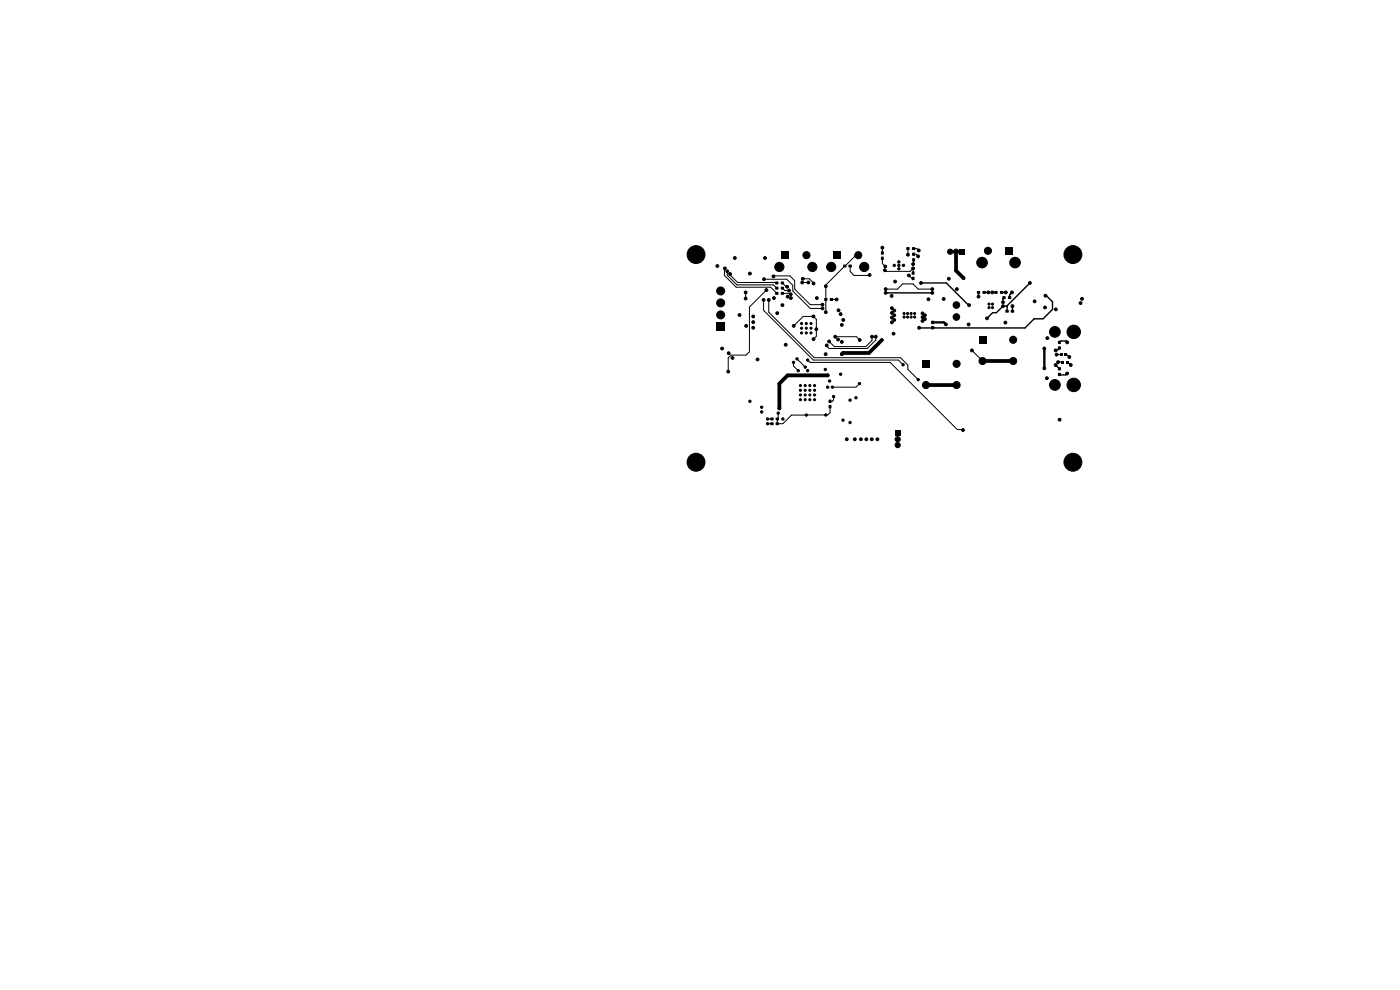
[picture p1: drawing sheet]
<svg xmlns="http://www.w3.org/2000/svg" width="297mm" height="210mm" viewBox="0 0 297 210" stroke-linecap="round" stroke-linejoin="round" font-family="sans-serif">
<g fill="#000">
<path d="M165.8 53.4h1.5v1.5h-1.5zM176.8 53.4h1.5v1.5h-1.5zM178.9 56.2h.6v.5h-.6zM180 56.2h.7v.5h-.7zM186.9 53.3h.6v.7h-.6zM186.9 54.5h.6v.6h-.6zM192.3 52.5h.6v.5h-.6zM193.4 58.7h.6v.7h-.6zM193.4 57.6h.6v.7h-.6zM193.5 53.6h.6v.6h-.6zM193.5 54.8h.6v.6h-.6zM193.5 52.5h.6v.5h-.6z"/>
<path d="M203.5 52.8h1.1v1.1h-1.1zM213.3 52.5h1.5v1.5h-1.5zM152 68.5h1.7v1.7h-1.7zM164.5 59.8h.6v.5h-.6zM164.5 60.9h.6v.5h-.6zM164.5 62h.6v.5h-.6zM165.7 59.8h.6v.5h-.6zM165.7 60.9h.6v.5h-.6zM165.7 62h.6v.5h-.6zM174.9 63.3h.6v.5h-.6zM176.1 63.3h.6v.5h-.6zM195.7 76.4h1.5v1.5h-1.5z"/>
<path d="M197.6 69.2h.5v.6h-.5zM197.6 68.1h.5v.6h-.5zM207.3 61.8h.6v.5h-.6zM207.7 71.3h1.5v1.5h-1.5zM208.5 61.8h.6v.5h-.6zM211 61.8h.6v.5h-.6zM212.7 62.9h.6v.5h-.6zM212.2 61.8h.6v.5h-.6zM213.3 65.8h.7v.5h-.7zM213.9 62.9h.6v.5h-.6zM214.5 65.8h.6v.5h-.6zM224.5 72.3h.5v.6h-.5z"/>
<path d="M224.5 73.5h.5v.6h-.5zM224.5 77.9h.5v.6h-.5zM224.5 79.1h.5v.6h-.5zM224.9 74.9h.6v.6h-.6zM225.2 76.5h.6v.6h-.6zM225.8 74.9h.6v.6h-.6zM226.1 76.5h.6v.6h-.6zM163.4 89.6h.7v.5h-.7zM163.4 88.6h.7v.5h-.7zM164.6 89.6h.6v.5h-.6zM164.6 88.6h.6v.5h-.6zM175.8 85.9h.6v.7h-.6z"/>
<path d="M175.8 84.8h.6v.7h-.6zM189.9 91.4h1.1v1.1h-1.1z"/>
</g>
<g fill="#000" stroke="#000" stroke-width=".21">
<circle cx="147.7" cy="54" r="1.9"/>
<circle cx="152.2" cy="56.4" r=".3"/>
<circle cx="153.8" cy="56.9" r=".3"/>
<circle cx="154.3" cy="57.6" r=".3"/>
<circle cx="154.9" cy="58.1" r=".3"/>
<circle cx="155.9" cy="54.7" r=".3"/>
<circle cx="159.1" cy="58" r=".3"/>
<circle cx="162.1" cy="59.2" r=".3"/>
<circle cx="162.3" cy="54.7" r=".3"/>
<circle cx="164.1" cy="58.6" r=".3"/>
<circle cx="165.3" cy="56.6" r=".97"/>
<circle cx="170.2" cy="59.9" r=".3"/>
<circle cx="170.3" cy="59.1" r=".3"/>
<circle cx="171.1" cy="54.1" r=".75"/>
<circle cx="171.5" cy="59.9" r=".3"/>
<circle cx="172.3" cy="56.6" r=".97"/>
<circle cx="176.3" cy="56.6" r=".97"/>
<circle cx="182.1" cy="54.1" r=".75"/>
<circle cx="183.3" cy="56.6" r=".97"/>
<circle cx="184.5" cy="58.3" r=".3"/>
<circle cx="187.2" cy="52.5" r=".3"/>
<circle cx="187.7" cy="57.3" r=".3"/>
<circle cx="187.8" cy="56.5" r=".3"/>
<circle cx="189.7" cy="56.3" r=".25"/>
<circle cx="189.9" cy="59.7" r=".3"/>
<circle cx="190.7" cy="56.3" r=".25"/>
<circle cx="190.7" cy="57" r=".25"/>
<circle cx="190.7" cy="55.6" r=".25"/>
<circle cx="191.7" cy="56.3" r=".25"/>
<circle cx="192.6" cy="54" r=".3"/>
<circle cx="192.8" cy="58.4" r=".3"/>
<circle cx="193.7" cy="56" r=".3"/>
<circle cx="193.7" cy="56.9" r=".3"/>
<circle cx="194.8" cy="54.4" r=".3"/>
<circle cx="194.9" cy="53.1" r=".3"/>
<circle cx="201.3" cy="59.1" r=".3"/>
<circle cx="201.6" cy="53.4" r=".55"/>
<circle cx="202.8" cy="53.4" r=".55"/>
<circle cx="204.4" cy="59" r=".3"/>
<circle cx="208.3" cy="55.7" r="1.12"/>
<circle cx="209.6" cy="53.2" r=".75"/>
<circle cx="215.3" cy="55.7" r="1.12"/>
<circle cx="227.6" cy="54" r="1.9"/>
<circle cx="152.9" cy="61.7" r=".85"/>
<circle cx="152.9" cy="64.3" r=".85"/>
<circle cx="152.9" cy="66.8" r=".85"/>
<circle cx="153.2" cy="73.9" r=".3"/>
<circle cx="154.5" cy="78.8" r=".3"/>
<circle cx="154.6" cy="74.9" r=".3"/>
<circle cx="155.4" cy="75.9" r=".3"/>
<circle cx="156.9" cy="66.8" r=".3"/>
<circle cx="158.2" cy="62" r=".3"/>
<circle cx="158.2" cy="63.3" r=".3"/>
<circle cx="158.3" cy="69.1" r=".3"/>
<circle cx="159.8" cy="69.5" r=".3"/>
<circle cx="159.8" cy="68.3" r=".3"/>
<circle cx="159.8" cy="67.1" r=".3"/>
<circle cx="160.7" cy="76.3" r=".3"/>
<circle cx="162" cy="63.6" r=".3"/>
<circle cx="162.6" cy="61.5" r=".3"/>
<circle cx="163.1" cy="63.6" r=".3"/>
<circle cx="164.2" cy="63.2" r=".3"/>
<circle cx="164.9" cy="66.4" r=".3"/>
<circle cx="166" cy="64.7" r=".3"/>
<circle cx="166.7" cy="73.1" r=".3"/>
<circle cx="167" cy="60.8" r=".3"/>
<circle cx="167.1" cy="62.9" r=".3"/>
<circle cx="167.4" cy="61.6" r=".3"/>
<circle cx="167.7" cy="62.4" r=".3"/>
<circle cx="167.8" cy="63.2" r=".3"/>
<circle cx="168.3" cy="76.9" r=".25"/>
<circle cx="168.4" cy="69.1" r=".3"/>
<circle cx="169.1" cy="76.1" r=".25"/>
<circle cx="169.3" cy="78.6" r=".25"/>
<circle cx="170" cy="69.6" r=".22"/>
<circle cx="170" cy="68.6" r=".22"/>
<circle cx="170" cy="70.6" r=".22"/>
<circle cx="170.8" cy="77.9" r=".25"/>
<circle cx="171" cy="69.6" r=".22"/>
<circle cx="171" cy="68.6" r=".22"/>
<circle cx="171" cy="70.6" r=".22"/>
<circle cx="171.3" cy="78.6" r=".25"/>
<circle cx="171.3" cy="76.4" r=".25"/>
<circle cx="172" cy="69.6" r=".22"/>
<circle cx="172" cy="68.6" r=".22"/>
<circle cx="172" cy="70.6" r=".22"/>
<circle cx="172.6" cy="67.1" r=".3"/>
<circle cx="172.6" cy="60.1" r=".3"/>
<circle cx="172.6" cy="71.9" r=".3"/>
<circle cx="173.2" cy="69.8" r=".3"/>
<circle cx="173.3" cy="63.2" r=".3"/>
<circle cx="174.5" cy="64.6" r=".3"/>
<circle cx="174.5" cy="65.4" r=".3"/>
<circle cx="175.1" cy="78.4" r=".25"/>
<circle cx="175.2" cy="75.1" r=".3"/>
<circle cx="175.2" cy="66.2" r=".3"/>
<circle cx="175.2" cy="60.7" r=".3"/>
<circle cx="175.4" cy="73.3" r=".3"/>
<circle cx="175.6" cy="79.6" r=".3"/>
<circle cx="175.9" cy="72.4" r=".3"/>
<circle cx="177.2" cy="71.4" r=".3"/>
<circle cx="177.5" cy="63.5" r=".3"/>
<circle cx="177.8" cy="72" r=".3"/>
<circle cx="177.9" cy="65.8" r=".3"/>
<circle cx="178.3" cy="66.6" r=".3"/>
<circle cx="178.3" cy="79.4" r=".25"/>
<circle cx="178.6" cy="72.5" r=".3"/>
<circle cx="178.6" cy="68.9" r=".3"/>
<circle cx="178.6" cy="75.1" r=".3"/>
<circle cx="178.9" cy="67.9" r=".3"/>
<circle cx="182.4" cy="72.1" r=".3"/>
<circle cx="185" cy="71.4" r=".3"/>
<circle cx="185.8" cy="71.4" r=".3"/>
<circle cx="187.1" cy="72.1" r=".25"/>
<circle cx="187.9" cy="62.1" r=".3"/>
<circle cx="187.9" cy="61.3" r=".3"/>
<circle cx="189.2" cy="62.8" r=".3"/>
<circle cx="189.2" cy="68.4" r=".3"/>
<circle cx="189.2" cy="67.4" r=".3"/>
<circle cx="189.2" cy="66.4" r=".3"/>
<circle cx="189.2" cy="65.4" r=".3"/>
<circle cx="189.6" cy="70.8" r=".3"/>
<circle cx="189.7" cy="67.9" r=".3"/>
<circle cx="189.7" cy="66.9" r=".3"/>
<circle cx="189.7" cy="65.9" r=".3"/>
<circle cx="191.6" cy="77.4" r=".25"/>
<circle cx="191.8" cy="67.3" r=".22"/>
<circle cx="191.8" cy="66.5" r=".23"/>
<circle cx="192.5" cy="67.3" r=".22"/>
<circle cx="192.5" cy="66.5" r=".23"/>
<circle cx="193.3" cy="67.3" r=".22"/>
<circle cx="193.3" cy="66.5" r=".23"/>
<circle cx="194" cy="67.3" r=".22"/>
<circle cx="194" cy="66.5" r=".22"/>
<circle cx="195" cy="69.5" r=".3"/>
<circle cx="195.4" cy="60" r=".3"/>
<circle cx="195.7" cy="66.5" r=".3"/>
<circle cx="195.7" cy="67.3" r=".3"/>
<circle cx="195.7" cy="68.1" r=".3"/>
<circle cx="196.2" cy="67.7" r=".3"/>
<circle cx="196.2" cy="66.9" r=".3"/>
<circle cx="197" cy="63.5" r=".3"/>
<circle cx="197.8" cy="62.1" r=".3"/>
<circle cx="197.8" cy="61.3" r=".3"/>
<circle cx="200.2" cy="63.4" r=".3"/>
<circle cx="200.7" cy="68.8" r=".3"/>
<circle cx="202.9" cy="64.7" r=".7"/>
<circle cx="202.9" cy="67.2" r=".7"/>
<circle cx="202.9" cy="77.2" r=".75"/>
<circle cx="203" cy="61.3" r=".3"/>
<circle cx="205.5" cy="68.8" r=".3"/>
<circle cx="205.6" cy="64.7" r=".3"/>
<circle cx="206.2" cy="74.3" r=".3"/>
<circle cx="207.6" cy="62.9" r=".3"/>
<circle cx="208.4" cy="76.6" r=".75"/>
<circle cx="209.4" cy="67.5" r=".3"/>
<circle cx="209.7" cy="62" r=".3"/>
<circle cx="209.8" cy="65.3" r=".22"/>
<circle cx="209.8" cy="64.5" r=".23"/>
<circle cx="210.5" cy="62" r=".3"/>
<circle cx="210.6" cy="65.3" r=".22"/>
<circle cx="210.6" cy="64.5" r=".22"/>
<circle cx="212.8" cy="64.1" r=".3"/>
<circle cx="212.8" cy="64.9" r=".3"/>
<circle cx="213.3" cy="68.4" r=".3"/>
<circle cx="213.4" cy="62" r=".3"/>
<circle cx="214.7" cy="62" r=".3"/>
<circle cx="214.8" cy="64.9" r=".3"/>
<circle cx="214.9" cy="72.1" r=".75"/>
<circle cx="214.9" cy="76.6" r=".75"/>
<circle cx="218.5" cy="60" r=".3"/>
<circle cx="219.5" cy="63.9" r=".3"/>
<circle cx="221.5" cy="73.9" r=".3"/>
<circle cx="221.5" cy="78.1" r=".3"/>
<circle cx="221.7" cy="65.2" r=".3"/>
<circle cx="221.8" cy="62.7" r=".3"/>
<circle cx="222.2" cy="71.7" r=".3"/>
<circle cx="223.8" cy="70.4" r="1.14"/>
<circle cx="223.9" cy="74.3" r=".3"/>
<circle cx="223.9" cy="77.4" r=".3"/>
<circle cx="224" cy="65.6" r=".3"/>
<circle cx="224.1" cy="75.2" r=".3"/>
<circle cx="224.5" cy="76.8" r=".3"/>
<circle cx="226.4" cy="79.2" r=".3"/>
<circle cx="226.4" cy="72.6" r=".3"/>
<circle cx="226.8" cy="75.7" r=".3"/>
<circle cx="227.1" cy="77.4" r=".3"/>
<circle cx="227.8" cy="70.4" r="1.43"/>
<circle cx="229.2" cy="64.3" r=".3"/>
<circle cx="229.5" cy="63.4" r=".3"/>
<circle cx="147.7" cy="98.1" r="1.9"/>
<circle cx="159.1" cy="85.1" r=".25"/>
<circle cx="161.6" cy="86.4" r=".25"/>
<circle cx="161.6" cy="87.4" r=".25"/>
<circle cx="162.8" cy="88.9" r=".25"/>
<circle cx="162.8" cy="89.9" r=".25"/>
<circle cx="165.1" cy="87.6" r=".25"/>
<circle cx="165.3" cy="86.6" r=".3"/>
<circle cx="166.1" cy="88.9" r=".25"/>
<circle cx="169.8" cy="83.8" r=".23"/>
<circle cx="169.8" cy="84.8" r=".23"/>
<circle cx="169.8" cy="81.8" r=".23"/>
<circle cx="169.8" cy="82.8" r=".23"/>
<circle cx="170.8" cy="84.8" r=".23"/>
<circle cx="170.8" cy="83.8" r=".23"/>
<circle cx="170.8" cy="81.8" r=".23"/>
<circle cx="170.8" cy="82.8" r=".23"/>
<circle cx="171.1" cy="88" r=".25"/>
<circle cx="171.8" cy="84.8" r=".23"/>
<circle cx="171.8" cy="83.8" r=".23"/>
<circle cx="171.8" cy="81.8" r=".23"/>
<circle cx="171.8" cy="82.8" r=".23"/>
<circle cx="172.8" cy="83.8" r=".23"/>
<circle cx="172.8" cy="84.8" r=".23"/>
<circle cx="172.8" cy="81.8" r=".23"/>
<circle cx="172.8" cy="82.8" r=".23"/>
<circle cx="175.2" cy="88" r=".25"/>
<circle cx="175.6" cy="82.1" r=".25"/>
<circle cx="176" cy="80.8" r=".25"/>
<circle cx="176.6" cy="82.1" r=".25"/>
<circle cx="176.8" cy="84.1" r=".25"/>
<circle cx="178.8" cy="89.1" r=".25"/>
<circle cx="179.6" cy="93.2" r=".3"/>
<circle cx="180.3" cy="89.6" r=".25"/>
<circle cx="180.3" cy="84.9" r=".25"/>
<circle cx="181.3" cy="93.2" r=".3"/>
<circle cx="181.6" cy="84.4" r=".25"/>
<circle cx="182.3" cy="81.4" r=".25"/>
<circle cx="182.6" cy="93.2" r=".3"/>
<circle cx="183.8" cy="93.2" r=".3"/>
<circle cx="184.9" cy="93.2" r=".3"/>
<circle cx="186.1" cy="93.2" r=".3"/>
<circle cx="190.4" cy="94.4" r=".55"/>
<circle cx="190.4" cy="93.2" r=".55"/>
<circle cx="194.8" cy="80.5" r=".25"/>
<circle cx="196.4" cy="81.7" r=".75"/>
<circle cx="202.9" cy="81.7" r=".75"/>
<circle cx="204.3" cy="91.2" r=".3"/>
<circle cx="222.1" cy="80.2" r=".3"/>
<circle cx="223.8" cy="81.7" r="1.14"/>
<circle cx="224.8" cy="89" r=".3"/>
<circle cx="227.6" cy="98.1" r="1.9"/>
<circle cx="227.8" cy="81.7" r="1.43"/>
</g>
<g fill="none" stroke="#000" stroke-width=".3">
<path d="M187.9 62.1h9.9M195.4 60h5.4l4.8 4.7M207.6 62v.9M208.8 62h.9M210.5 62h.8M212.5 62h.9M213 63.1l-.2 .2v.8M213.6 64.9l.1 1.1M213.6 64.9h-.8l-1.4 1.4h-.8l-1.2 1.2M214.7 62l-.5 .5v.6M214.8 64.9v1.1M218.5 60l-4.9 4.9"/>
<path d="M221.8 62.7h.2l1.3 1.3v1.6l-2 2h-1.9l-2 2-22.4-.1M223.9 77.4h.1M223.9 77.4l.8 .8M224.7 73.8l-.5 .5h-.3M226.4 79.2l-.3 .3-1.4-.1M226.4 72.6l-.2-.3h-1.1l-.4 .3"/>
</g>
<g fill="none" stroke="#000" stroke-width=".21">
<path d="M153.8 56.9l-.1 1.5 2.5 2.5h7.3l1.3 1.3M154.3 57.6v.8l2 2h7.8l.7 .7M154.9 58.1v.2l1.6 1.6 8.3 .1M162.1 59.2h4.8l1.3 1.3v1.2l3.7 3.7h2.6M164.1 58.6l3.5-.1 1 1v1.8l3.3 3.3h2.6M170.2 59.9h1.3M170.3 59.1h1.4l.9 1M179.2 56.4l-4 4.1v5.7M180.4 56.4v1.2l.8 .8 3.3-.1M182.1 53.6l-2.8 2.8M187.2 52.5v1.2M187.2 54.8v1.1l.6 .6"/>
<path d="M187.7 57.3l.2 .3h5.2l.6-.7v1M192.6 52.7v1.3M192.8 58.4l.6 .7h.3M193.8 52.7h.7l.4 .4M193.8 55.1l-.1 .9M193.8 53.9h.5l.5 .5M158.2 62v1.3M162 63.6v2.2l10.5 10.6h18.1l1 1M162.6 61.5l-3.6 3.6v9.5l-.7 .7h-3.2l-.6 .6v2.9M163.1 63.6v2.6l9.6 9.7h18.3l1.6 1.5v.9l2.2 2.2M166 60l.8 .8h.2M166 61.1l.5 .5h.9"/>
<path d="M166 62.2h1.5l.2 .2M168.3 76.9v.7l1 1M168.4 69.1l2-2h2.2l.6 .6v3.6l-.6 .6M169.1 76.1l1.7 1.8M171.3 76.4l.5 .5h17l14.3 14.2 1.2 .1M175.2 66.1h.1M176.4 63.5h1.1M177.2 71.4h4.5l.7 .7M185 71.4v.8l-1.3 1.3h-6.7l-1.1-1.1M185.8 71.4v.7l-1.8 1.8h-8.1l-.5-.6M187.9 61.3h2.5l1.1-1.1h2.2l1.1 1.1h3M206.2 74.3l2.2 2.3"/>
<path d="M224.1 75.2h1.1M224.5 76.8h1M226.1 75.2h.2l.5 .5M226.5 76.8l.6 .6M162.8 88.9h1M162.8 89.9h1M165.1 87.6v1.1M171.1 88h.1M176.1 86.3v1.2l-.5 .5h-7.7l-1.8 1.9h-1.2v-1M176.8 84.1v.8l-.2 .2h-.5M182.3 81.4l-.7 .7h-5"/>
</g>
<path d="M202.8 53.4v4l1.6 1.6M175.6 79.6h-8.5l-1.8 1.8v5.2M187.1 72.1l-2.8 2.8h-5.5l-.2 .2M208.4 76.6h6.5M196.4 81.7h6.5" fill="none" stroke="#000" stroke-width=".8"/>
<path d="M197.8 68.4h2.4l.5 .4M221.5 73.9v4.2" fill="none" stroke="#000" stroke-width=".5"/>
</svg>
